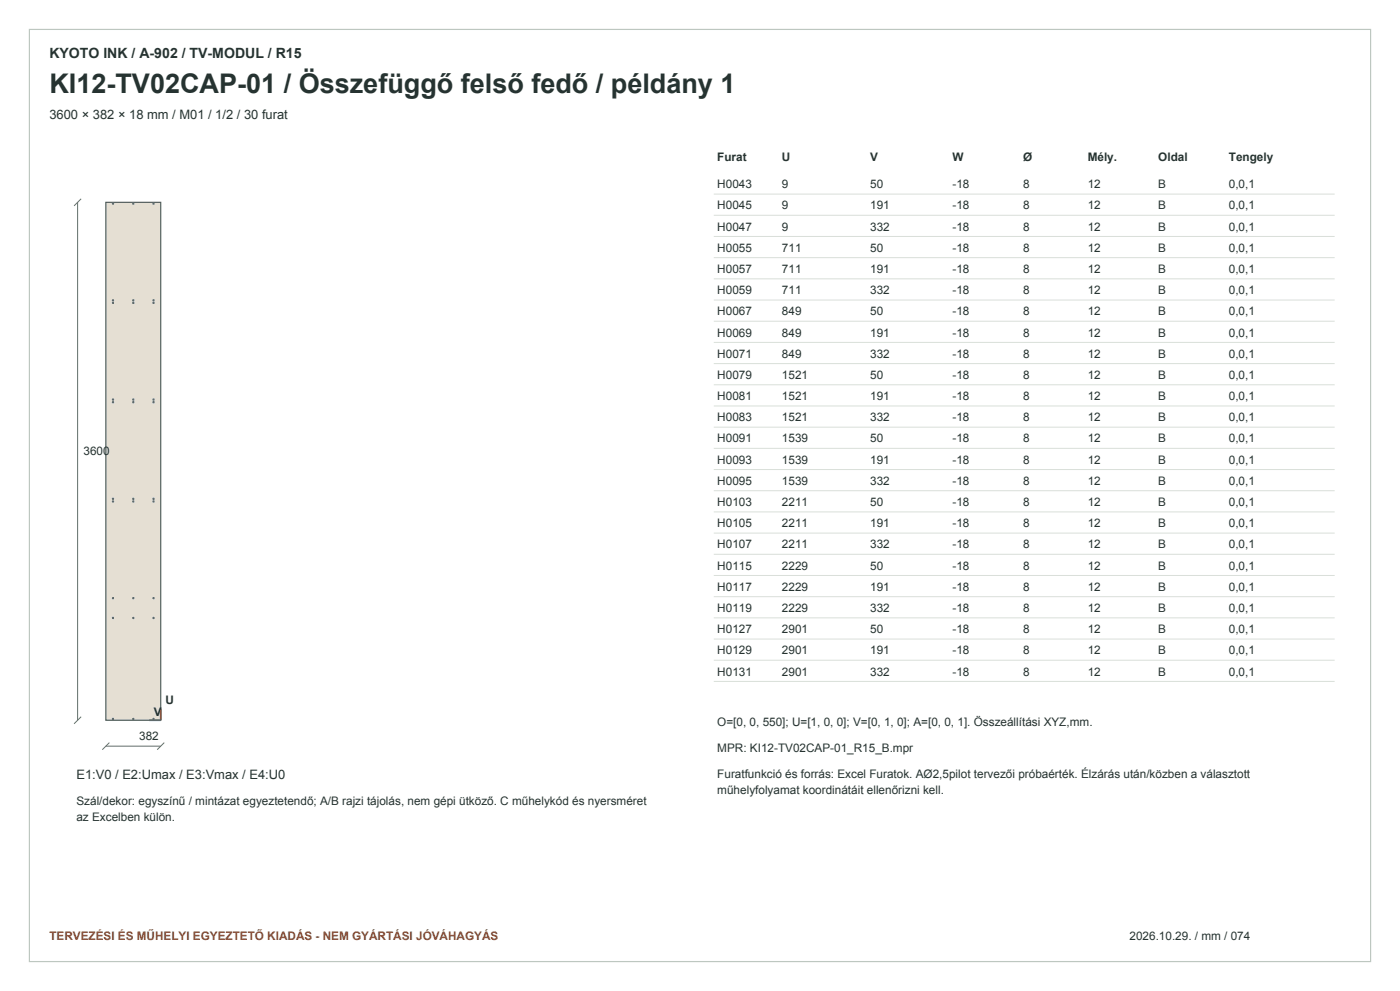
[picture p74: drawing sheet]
<svg xmlns="http://www.w3.org/2000/svg" width="420mm" height="297mm" viewBox="0 0 420 297" stroke-linecap="round" stroke-linejoin="round" font-family="sans-serif">
<defs><g id="words">
<text font-size="8.1" fill="#263331" x="14.8" y="27.9">KI12-TV02CAP-01 / Összefüggő felső fedő / példány 1</text>
<text font-size="4.2" fill="#263331" x="14.8" y="17.3">KYOTO INK / A-902 / TV-MODUL / R15</text>
<g font-size="3.9" fill="#263331">
<text x="14.8" y="35.6">3600 × 382 × 18 mm / M01 / 1/2 / 30 furat</text>
<text x="22.9" y="233.5">E1:V0 / E2:Umax / E3:Vmax / E4:U0</text>
</g>
<g font-size="3.5" fill="#263331">
<text x="215.2" y="48.3">Furat</text>
<text x="234.6" y="48.3">U</text>
<text x="261.1" y="48.3">V</text>
<text x="285.8" y="48.3">W</text>
<text x="306.9" y="48.3">Ø</text>
<text x="326.3" y="48.3">Mély.</text>
<text x="347.5" y="48.3">Oldal</text>
<text x="368.7" y="48.3">Tengely</text>
<text x="215.2" y="56.4">H0043</text>
<text x="234.6" y="56.4">9</text>
<text x="261.1" y="56.4">50</text>
<text x="285.8" y="56.4">-18</text>
<text x="306.9" y="56.4">8</text>
<text x="326.3" y="56.4">12</text>
<text x="347.5" y="56.4">B</text>
<text x="368.7" y="56.4">0,0,1</text>
<text x="215.2" y="62.8">H0045</text>
<text x="234.6" y="62.8">9</text>
<text x="261.1" y="62.8">191</text>
<text x="285.8" y="62.8">-18</text>
<text x="306.9" y="62.8">8</text>
<text x="326.3" y="62.8">12</text>
<text x="347.5" y="62.8">B</text>
<text x="368.7" y="62.8">0,0,1</text>
<text x="215.2" y="69.1">H0047</text>
<text x="234.6" y="69.1">9</text>
<text x="261.1" y="69.1">332</text>
<text x="285.8" y="69.1">-18</text>
<text x="306.9" y="69.1">8</text>
<text x="326.3" y="69.1">12</text>
<text x="347.5" y="69.1">B</text>
<text x="368.7" y="69.1">0,0,1</text>
<text x="215.2" y="75.5">H0055</text>
<text x="234.6" y="75.5">711</text>
<text x="261.1" y="75.5">50</text>
<text x="285.8" y="75.5">-18</text>
<text x="306.9" y="75.5">8</text>
<text x="326.3" y="75.5">12</text>
<text x="347.5" y="75.5">B</text>
<text x="368.7" y="75.5">0,0,1</text>
<text x="215.2" y="81.8">H0057</text>
<text x="234.6" y="81.8">711</text>
<text x="261.1" y="81.8">191</text>
<text x="285.8" y="81.8">-18</text>
<text x="306.9" y="81.8">8</text>
<text x="326.3" y="81.8">12</text>
<text x="347.5" y="81.8">B</text>
<text x="368.7" y="81.8">0,0,1</text>
<text x="215.2" y="88.2">H0059</text>
<text x="234.6" y="88.2">711</text>
<text x="261.1" y="88.2">332</text>
<text x="285.8" y="88.2">-18</text>
<text x="306.9" y="88.2">8</text>
<text x="326.3" y="88.2">12</text>
<text x="347.5" y="88.2">B</text>
<text x="368.7" y="88.2">0,0,1</text>
<text x="215.2" y="94.5">H0067</text>
<text x="234.6" y="94.5">849</text>
<text x="261.1" y="94.5">50</text>
<text x="285.8" y="94.5">-18</text>
<text x="306.9" y="94.5">8</text>
<text x="326.3" y="94.5">12</text>
<text x="347.5" y="94.5">B</text>
<text x="368.7" y="94.5">0,0,1</text>
<text x="215.2" y="100.9">H0069</text>
<text x="234.6" y="100.9">849</text>
<text x="261.1" y="100.9">191</text>
<text x="285.8" y="100.9">-18</text>
<text x="306.9" y="100.9">8</text>
<text x="326.3" y="100.9">12</text>
<text x="347.5" y="100.9">B</text>
<text x="368.7" y="100.9">0,0,1</text>
<text x="215.2" y="107.2">H0071</text>
<text x="234.6" y="107.2">849</text>
<text x="261.1" y="107.2">332</text>
<text x="285.8" y="107.2">-18</text>
<text x="306.9" y="107.2">8</text>
<text x="326.3" y="107.2">12</text>
<text x="347.5" y="107.2">B</text>
<text x="368.7" y="107.2">0,0,1</text>
<text x="215.2" y="113.6">H0079</text>
<text x="234.6" y="113.6">1521</text>
<text x="261.1" y="113.6">50</text>
<text x="285.8" y="113.6">-18</text>
<text x="306.9" y="113.6">8</text>
<text x="326.3" y="113.6">12</text>
<text x="347.5" y="113.6">B</text>
<text x="368.7" y="113.6">0,0,1</text>
<text x="215.2" y="119.9">H0081</text>
<text x="234.6" y="119.9">1521</text>
<text x="261.1" y="119.9">191</text>
<text x="285.8" y="119.9">-18</text>
<text x="306.9" y="119.9">8</text>
<text x="326.3" y="119.9">12</text>
<text x="347.5" y="119.9">B</text>
<text x="368.7" y="119.9">0,0,1</text>
<text x="215.2" y="126.3">H0083</text>
<text x="234.6" y="126.3">1521</text>
<text x="261.1" y="126.3">332</text>
<text x="285.8" y="126.3">-18</text>
<text x="306.9" y="126.3">8</text>
<text x="326.3" y="126.3">12</text>
<text x="347.5" y="126.3">B</text>
<text x="368.7" y="126.3">0,0,1</text>
<text x="25" y="136.5">3600</text>
<text x="215.2" y="132.6">H0091</text>
<text x="234.6" y="132.6">1539</text>
<text x="261.1" y="132.6">50</text>
<text x="285.8" y="132.6">-18</text>
<text x="306.9" y="132.6">8</text>
<text x="326.3" y="132.6">12</text>
<text x="347.5" y="132.6">B</text>
<text x="368.7" y="132.6">0,0,1</text>
<text x="215.2" y="139">H0093</text>
<text x="234.6" y="139">1539</text>
<text x="261.1" y="139">191</text>
<text x="285.8" y="139">-18</text>
<text x="306.9" y="139">8</text>
<text x="326.3" y="139">12</text>
<text x="347.5" y="139">B</text>
<text x="368.7" y="139">0,0,1</text>
<text x="215.2" y="145.3">H0095</text>
<text x="234.6" y="145.3">1539</text>
<text x="261.1" y="145.3">332</text>
<text x="285.8" y="145.3">-18</text>
<text x="306.9" y="145.3">8</text>
<text x="326.3" y="145.3">12</text>
<text x="347.5" y="145.3">B</text>
<text x="368.7" y="145.3">0,0,1</text>
<text x="215.2" y="151.7">H0103</text>
<text x="234.6" y="151.7">2211</text>
<text x="261.1" y="151.7">50</text>
<text x="285.8" y="151.7">-18</text>
<text x="306.9" y="151.7">8</text>
<text x="326.3" y="151.7">12</text>
<text x="347.5" y="151.7">B</text>
<text x="368.7" y="151.7">0,0,1</text>
<text x="215.2" y="158">H0105</text>
<text x="234.6" y="158">2211</text>
<text x="261.1" y="158">191</text>
<text x="285.8" y="158">-18</text>
<text x="306.9" y="158">8</text>
<text x="326.3" y="158">12</text>
<text x="347.5" y="158">B</text>
<text x="368.7" y="158">0,0,1</text>
<text x="215.2" y="164.4">H0107</text>
<text x="234.6" y="164.4">2211</text>
<text x="261.1" y="164.4">332</text>
<text x="285.8" y="164.4">-18</text>
<text x="306.9" y="164.4">8</text>
<text x="326.3" y="164.4">12</text>
<text x="347.5" y="164.4">B</text>
<text x="368.7" y="164.4">0,0,1</text>
<text x="215.2" y="170.7">H0115</text>
<text x="234.6" y="170.7">2229</text>
<text x="261.1" y="170.7">50</text>
<text x="285.8" y="170.7">-18</text>
<text x="306.9" y="170.7">8</text>
<text x="326.3" y="170.7">12</text>
<text x="347.5" y="170.7">B</text>
<text x="368.7" y="170.7">0,0,1</text>
<text x="215.2" y="177.1">H0117</text>
<text x="234.6" y="177.1">2229</text>
<text x="261.1" y="177.1">191</text>
<text x="285.8" y="177.1">-18</text>
<text x="306.9" y="177.1">8</text>
<text x="326.3" y="177.1">12</text>
<text x="347.5" y="177.1">B</text>
<text x="368.7" y="177.1">0,0,1</text>
<text x="215.2" y="183.4">H0119</text>
<text x="234.6" y="183.4">2229</text>
<text x="261.1" y="183.4">332</text>
<text x="285.8" y="183.4">-18</text>
<text x="306.9" y="183.4">8</text>
<text x="326.3" y="183.4">12</text>
<text x="347.5" y="183.4">B</text>
<text x="368.7" y="183.4">0,0,1</text>
<text x="215.2" y="189.8">H0127</text>
<text x="234.6" y="189.8">2901</text>
<text x="261.1" y="189.8">50</text>
<text x="285.8" y="189.8">-18</text>
<text x="306.9" y="189.8">8</text>
<text x="326.3" y="189.8">12</text>
<text x="347.5" y="189.8">B</text>
<text x="368.7" y="189.8">0,0,1</text>
<text x="215.2" y="196.1">H0129</text>
<text x="234.6" y="196.1">2901</text>
<text x="261.1" y="196.1">191</text>
<text x="285.8" y="196.1">-18</text>
<text x="306.9" y="196.1">8</text>
<text x="326.3" y="196.1">12</text>
<text x="347.5" y="196.1">B</text>
<text x="368.7" y="196.1">0,0,1</text>
<text x="215.2" y="202.5">H0131</text>
<text x="234.6" y="202.5">2901</text>
<text x="261.1" y="202.5">332</text>
<text x="285.8" y="202.5">-18</text>
<text x="306.9" y="202.5">8</text>
<text x="326.3" y="202.5">12</text>
<text x="347.5" y="202.5">B</text>
<text x="368.7" y="202.5">0,0,1</text>
<text x="46.2" y="214.5">V</text>
<text x="49.6" y="211">U</text>
<text x="41.7" y="221.9">382</text>
<text x="215.2" y="217.6">O=[0, 0, 550]; U=[1, 0, 0]; V=[0, 1, 0]; A=[0, 0, 1]. Összeállítási XYZ,mm.</text>
<text x="215.2" y="225.4">MPR: KI12-TV02CAP-01_R15_B.mpr</text>
<text x="215.2" y="233.1">Furatfunkció és forrás: Excel Furatok. AØ2,5pilot tervezői próbaérték. Élzárás után/közben a választott</text>
<text x="215.2" y="238.1">műhelyfolyamat koordinátáit ellenőrizni kell.</text>
<text x="22.9" y="241.3">Szál/dekor: egyszínű / mintázat egyeztetendő; A/B rajzi tájolás, nem gépi ütköző. C műhelykód és nyersméret</text>
<text x="22.9" y="246.2">az Excelben külön.</text>
<text x="338.9" y="281.8">2026.10.29. / mm / 074</text>
</g>
<text font-size="3.5" fill="#a0492b" x="14.8" y="281.8">TERVEZÉSI ÉS MŰHELYI EGYEZTETŐ KIADÁS - NEM GYÁRTÁSI JÓVÁHAGYÁS</text>
</g></defs>
<path d="M8.8 8.8h402.4v279.4h-402.4z" fill="none" stroke="#bdc7c0" stroke-width=".35"/>
<path d="M31.7 60.6h16.5v155.3h-16.5z" fill-rule="evenodd" fill="#e5dfd3" stroke="#4e6057" stroke-width=".35"/>
<g fill="none" stroke="#316ca1" stroke-width=".35">
<circle cx="33.9" cy="61" r=".17"/>
<circle cx="40" cy="61" r=".17"/>
<circle cx="46.1" cy="61" r=".17"/>
<circle cx="33.9" cy="90" r=".17"/>
<circle cx="33.9" cy="90.8" r=".17"/>
<circle cx="40" cy="90" r=".17"/>
<circle cx="40" cy="90.8" r=".17"/>
<circle cx="46.1" cy="90" r=".17"/>
<circle cx="46.1" cy="90.8" r=".17"/>
<circle cx="33.9" cy="119.8" r=".17"/>
<circle cx="40" cy="119.8" r=".17"/>
<circle cx="46.1" cy="119.8" r=".17"/>
<circle cx="33.9" cy="120.5" r=".17"/>
<circle cx="40" cy="120.5" r=".17"/>
<circle cx="46.1" cy="120.5" r=".17"/>
<circle cx="33.9" cy="149.5" r=".17"/>
<circle cx="33.9" cy="150.3" r=".17"/>
<circle cx="40" cy="149.5" r=".17"/>
<circle cx="40" cy="150.3" r=".17"/>
<circle cx="46.1" cy="149.5" r=".17"/>
<circle cx="46.1" cy="150.3" r=".17"/>
<circle cx="33.9" cy="179.3" r=".17"/>
<circle cx="40" cy="179.3" r=".17"/>
<circle cx="46.1" cy="179.3" r=".17"/>
<circle cx="33.9" cy="185.2" r=".17"/>
<circle cx="40" cy="185.2" r=".17"/>
<circle cx="46.1" cy="185.2" r=".17"/>
<circle cx="33.9" cy="215.5" r=".17"/>
<circle cx="40" cy="215.5" r=".17"/>
<circle cx="46.1" cy="215.5" r=".17"/>
</g>
<path d="M24.3 59.6l-2.1 2.1M23.3 60.6v155.3M24.3 214.8l-2.1 2.1M31.7 223.6h16.5M32.8 222.6l-2.1 2.1M49.3 222.6l-2.1 2.1" fill="none" stroke="#61736b" stroke-width=".3"/>
<path d="M48.2 212.4v3.5" fill="none" stroke="#9f492e" stroke-width=".49"/>
<path d="M44.8 215.9h3.4" fill="none" stroke="#2d6896" stroke-width=".49"/>
<g fill="none" stroke="#d9dfd9" stroke-width=".3">
<path d="M214.1 58.2h186.3M214.1 64.5h186.3M214.1 70.9h186.3M214.1 77.2h186.3M214.1 83.6h186.3M214.1 89.9h186.3M214.1 96.3h186.3M214.1 102.6h186.3M214.1 109h186.3M214.1 115.3h186.3M214.1 121.7h186.3M214.1 128h186.3"/>
<path d="M214.1 134.4h186.3M214.1 140.7h186.3M214.1 147.1h186.3M214.1 153.4h186.3M214.1 159.8h186.3M214.1 166.1h186.3M214.1 172.5h186.3M214.1 178.8h186.3M214.1 185.2h186.3M214.1 191.5h186.3M214.1 197.9h186.3M214.1 204.2h186.3"/>
</g>
<use href="#words"/>
</svg>
